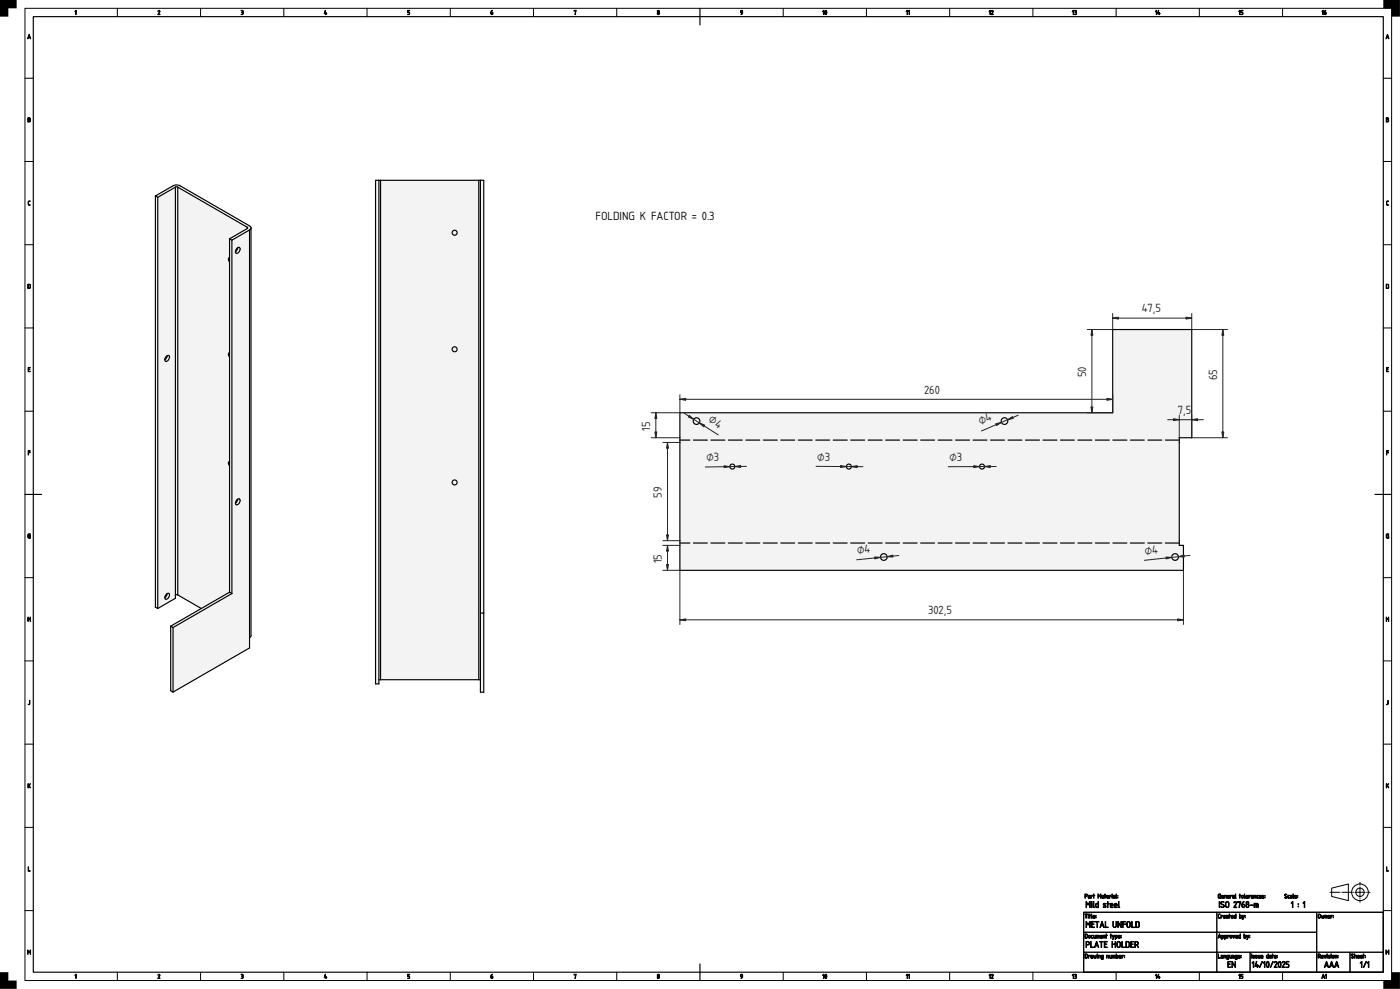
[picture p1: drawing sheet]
<svg xmlns="http://www.w3.org/2000/svg" width="841mm" height="594mm" viewBox="0 0 841 594" stroke-linecap="round" stroke-linejoin="round" font-family="sans-serif">
<defs><g id="words">
<text font-size="6.7" x="358" y="132">FOLDING K FACTOR = 0.3</text>
<g font-size="6.7" fill="#212529">
<text x="686" y="188">47,5</text>
<text x="653" y="227" transform="rotate(-90 653 227)">50</text>
<text x="731" y="228" transform="rotate(-90 731 228)">65</text>
<text x="555" y="236">260</text>
<text x="708" y="249">7,5</text>
<text x="425" y="253" transform="rotate(32 425 253)">⌀4</text>
<text x="589" y="255" transform="rotate(-23 589 255)">⌀4</text>
<text x="391" y="259" transform="rotate(-90 391 259)">15</text>
<text x="424" y="277" transform="rotate(-1 424 277)">⌀3</text>
<text x="491" y="277">⌀3</text>
<text x="570" y="277">⌀3</text>
<text x="398" y="299" transform="rotate(-90 398 299)">59</text>
<text x="515" y="333" transform="rotate(-6 515 333)">⌀4</text>
<text x="688" y="333" transform="rotate(-6 688 333)">⌀4</text>
<text x="398" y="338" transform="rotate(-90 398 338)">15</text>
<text x="558" y="369">302,5</text>
</g>
</g></defs>
<path d="M20 10h811v574h-811zM420 5v10M15 297h10M826 297h10M651 548h180v36h-180zM420 579v10" fill="none" stroke="#000" stroke-width=".7"/>
<g fill="none" stroke="#000" stroke-width=".6">
<path d="M15 5h821v584h-821zM70 5v5M120 5v5M170 5v5M220 5v5M270 5v5M320 5v5M370 5v5M470 5v5M520 5v5M570 5v5M620 5v5"/>
<path d="M670 5v5M720 5v5M770 5v5M15 47h5M831 47h5M15 97h5M831 97h5M15 147h5M831 147h5M15 197h5M831 197h5M15 247h5"/>
<path d="M831 247h5M15 347h5M831 347h5M15 397h5M831 397h5M15 447h5M831 447h5M15 497h5M831 497h5M800 533l10-2v10l-10-3zM15 547h5M651 548h80v12h-80z"/>
<path d="M651 560h80v12h-80zM731 560h60v12h-60zM731 548h60v12h-60zM791 548h40v24h-40zM831 547h5M651 572h80v12h-80zM731 572h20v12h-20zM751 572h40v12h-40zM791 572h20v12h-20zM811 572h20v12h-20zM70 584v5M120 584v5"/>
<path d="M170 584v5M220 584v5M270 584v5M320 584v5M370 584v5M470 584v5M520 584v5M570 584v5M620 584v5M670 584v5M720 584v5M770 584v5"/>
<circle cx="817" cy="536" r="5"/>
<circle cx="817" cy="536" r="2.5"/>
</g>
<g fill="#000" stroke="#000" stroke-width=".6">
<path d="M46 6v3v-2h-1zM95 6l1 1-1 2h1h-1l1-2zM145 6h1v1a1 1 0 0 1 0 1 1 1 0 0 1-1 1 .7 .7 0 0 0 1-1 .7 .7 0 0 0-1-1h1zM195 6v2h1v1l-1-1zM245 6h1h-1v1l1 1v1h-1l1-1-1-1zM345 6h1l-1 3 1-3-1 1zM17 121h1h-1v2h1h-1zM833 121h1h-1v2h1h-1zM17 221h1h-1v1h1h-1v1h1h-1zM833 221h1h-1v1h1h-1v1h1h-1zM17 271h1h-1v1h1h-1v1zM833 271h1h-1v1h1h-1v1z"/>
<path d="M17 321h1h-1v2h1v-1v1h-1zM833 321h1h-1v2h1v-1v1h-1zM17 371v1h1v-1v2v-1h-1v1zM833 371v1h1v-1v2v-1h-1v1zM18 421v2h-1h1zM834 421v2h-1h1zM17 471v1l1-1v1v1l-1-1v1zM833 471v1l1-1v1v1l-1-1v1zM17 521v2h1h-1zM833 521v2h1h-1zM17 571v1l1-1v2v-2l-1 1v-1v2zM833 571v1l1-1v2v-2l-1 1v-1v2z"/>
<path d="M46 585v3v-2h-1zM95 585l1 1-1 2h1h-1l1-2zM145 585h1v1a1 1 0 0 1 0 1 1 1 0 0 1-1 1 .7 .7 0 0 0 1-1 .7 .7 0 0 0-1-1h1zM195 585v2l1-1v1v1l-1-1zM245 585h1h-1v1l1 1v1h-1l1-1-1-1zM345 585h1l-1 3 1-3-1 1z"/>
<path d="M295 7l1-1-1 1a.8 .8 0 0 1 1 1 .8 .8 0 0 1 0 1 .8 .8 0 0 1-1-1zM295 8h1z"/>
<path d="M395 8a.5 .5 0 0 0 1 0 .5 .5 0 0 0-1 0zM395 7a.5 .5 0 0 0 1 0 .5 .5 0 0 0-1 0zM395 6h1v1a.9 .9 0 0 1 0 1 .9 .9 0 0 1-1 0z"/>
<path d="M445 6a1.5 1.5 0 0 1 0 3l1-1-1-1zM445 7a.5 .5 0 0 0 1 0 .5 .5 0 0 0-1 0z"/>
<path d="M495 6v3v-2h-1zM496 6v3v-2zM496 6a1.2 1.2 0 0 1 1 1 1.2 1.2 0 0 1-1 2z"/>
<path d="M545 6v3v-2h-1zM546 6v3v-2z"/>
<path d="M595 6v3v-2h-1zM596 6l1 1-1 2h1h-2l1-2z"/>
<path d="M645 6v3v-2h-1zM645 6h1l1 1a1 1 0 0 1 0 1 1.1 1.1 0 0 1-2 1 .7 .7 0 0 0 1-1 .7 .7 0 0 0 0-1z"/>
<path d="M695 6v3v-2h-1zM696 6v2h1l-1 1-1-1z"/>
<path d="M745 6v3v-2h-1zM745 6h2h-1v1l1 1-1 1h-1l1-1-1-1z"/>
<path d="M795 6v3v-2h-1zM796 7v-1v1a.8 .8 0 0 1 1 1 .8 .8 0 0 1-1 1 .8 .8 0 0 1-1-1z"/>
<path d="M17 21l1 2h-1zM18 21l-1 1h1z"/>
<path d="M833 21l1 2h-1zM833 21v1h1z"/>
<path d="M17 71h1v2h-1zM17 72v1h1v-1zM17 71v1h1v-1z"/>
<path d="M833 71h1v2h-1zM833 72v1h1v-1zM833 71v1h1v-1z"/>
<path d="M17 171v2h1v-2zM17 171h1v2h-1z"/>
<path d="M833 171v2h1v-2zM833 171h1v2h-1z"/>
<path d="M652 537v1h1v-1zM652 537h1v1l-1 1v1zM654 539h1zM654 538h1v2l-1-1h1zM655 538h1l-1 2zM657 537l1 1h-1v2zM660 537v1l1-1v3v-2l-1 1v-1v2zM662 539h1zM662 538h1v2l-1-1h1zM664 537v1v2zM665 538l1 1zM665 538h1v1h-1l1 1-1-1zM667 538h1h-1v2zM668 538v2zM669 539h1zM669 538h1v2l-1-1h1zM670 537l1 3z"/>
<path d="M732 537h1l-1 1v1h1v-1v2l-1-1zM734 538l1 1zM734 538h1v1h-1l1 1-1-1zM736 538h1v2l-1-2v2zM738 538v1zM737 538h1v1h-1l1 1-1-1zM739 538h1h-1v2zM741 538h1v2l-2-1h1zM742 537v3zM745 537v1v2zM746 538l1 1v-1zM745 539a1 1 0 0 1 2 0 1 1 0 0 1-2 0zM748 537v3zM749 538v1zM749 538h1v1h-1l1 1-2-1zM750 538h1h-1v2zM752 539h1zM752 538h1v2l-1-1h1zM753 538h1l1 2-1-2-1 2zM755 538h1h-1v1l1 1-1-1zM757 538v1zM757 538h1v1h-1l1 1-2-1zM758 538h1h-1l1 1v1l-1-1h1z"/>
<path d="M772 537h1l-1 1h1a.7 .7 0 0 1 0 1 .7 .7 0 0 1-1 0h1l-1-1zM774 538h1h-1v1l1 1-1-1zM775 539h1zM775 538h1v2l-1-1h1zM777 537v3zM778 538l1 1zM778 538h1v1h-1l1 1-1-1z"/>
<path d="M652 549h1l-1 3v-3zM654 550v2zM655 549v1v2zM656 549v3zM657 550l1 1zM657 550h1v1h-1l1 1-1-1z"/>
<path d="M652 554l2 1 1-1v3v-3l-1 2-1-2-1 3zM656 554h1h-1v1h1h-1v2h1h-1zM658 554h2h-1v3v-3zM662 554l1 3v-1h-2v1zM662 554l-1 2h2zM664 554v3h2h-2zM669 554v2l1 1v-1l1-2v2l-1 1-1-1zM671 554l2 2 1-2v3l-2-3-1 3zM674 554h2h-1v1h1h-1v2zM677 554v2l1 1 1-1v-2zM677 554h1h1v2l-1 1-1-1zM680 554v3h2h-2zM683 554v3h1v-3zM682 554h2v3h-2z"/>
<path d="M652 542l2 1 1-1v3v-3l-1 2-1-2-1 3zM656 543v2zM657 542v3zM659 543v2h1v-2zM658 543h2v-1v3h-2zM663 543h1h-1l1 1a.8 .8 0 0 1 0 1 .8 .8 0 0 1-1 0h1l-1-1zM665 542l1 1-1 2v-2zM667 543v1h1v-1zM667 543h2v1h-2l2 1h-2zM670 543v1h1v-1zM670 543h1v1h-1l1 1h-2zM672 542v3z"/>
<path d="M732 549h1h-1v2l1 1-1-1zM733 550h1v2zM735 550l1 1zM735 550h1v1h-1l1 1-1-1zM737 551h1zM737 550h1v2l-1-1h1zM738 549l1 1v2zM740 550l1 1zM740 550h1v1h-1l1 1-1-1zM742 550v1v-1zM741 550h1l1-1v3l-2-1zM745 550v1l1-1zM745 549v1h1v2l-1-1zM746 550l1 1 1-1-1 2z"/>
<path d="M732 542l1 3zM734 542h1h-1l1 1a1 1 0 0 1 0 2 1 1 0 0 1-1-1l1 1v-1l-2-1zM737 542v2v1l1-1v-2zM736 542h2v2v1l-2-1zM741 542h2l-1 3h1h-2l2-3h-1h-1zM744 542h1l-1 3 1-3h-1zM746 542h1l-1 1a1 1 0 0 1 2 0 1.1 1.1 0 0 1-1 2 1 1 0 0 1-1-1zM746 543v2h1v-1zM749 544a.7 .7 0 0 0 1 0 .7 .7 0 0 0-1 0zM749 542a.6 .6 0 0 0 1 0 .6 .6 0 0 0-1 0zM749 542h1v1a1.1 1.1 0 0 1 0 2 1.1 1.1 0 0 1-1 0 1.1 1.1 0 0 1 0-2zM751 544h2zM753 543h3v2l-1-2v2l-1-2-1 2z"/>
<path d="M776 542l1 3-1-3zM780 544v1zM783 542l1 3-1-3z"/>
<path d="M792 549v2h1v-1zM792 549l1 1v2l-1-1zM794 550v1l1-1v1v-1v2v-1l-1 1zM796 550h1v2v-2h-1v2zM798 550l1 1zM798 550h1v1h-1l1 1-1-1zM799 550h1l-1 2z"/>
<path d="M652 573v2h1v-1zM652 573h1v3h-1zM654 574h1h-1v2zM655 575h1zM655 574h1v2l-1-1h1zM657 574v1l1-1v1l1-1-1 2v-1l-1 1zM659 574v2zM660 574h1v2v-2h-1v2zM662 574v1h1v-1zM662 574h1l-1 2h1l-1-1zM665 574h1v2v-2h-1v2zM667 574v1h1v-1v2l-1-1zM668 574a1.2 1.2 0 0 1 2 0 1.2 1.2 0 0 1 0 2l-1-2v2v-2h-1v2zM671 574v1v-1zM670 573l1 1h1l-1 2-1-1zM673 574v1zM672 574h1v1h-1l1 1-1-1zM674 574h1h-1v2z"/>
<path d="M652 561v2h1v-1zM652 561h1v3h-1zM654 562l1 1v-1zM653 563a1 1 0 0 1 2 0 1 1 0 0 1-2 0zM656 562v1v1v-1zM657 562v1h1v-1v2l-1-1zM659 562a1.2 1.2 0 0 1 1 0 1.2 1.2 0 0 1 0 2v-2v2l-1-2v2zM661 562l1 1zM661 562h1v1h-1l1 1-1-1zM663 562h1v2v-2h-1v2zM664 561l1 1v2zM667 561l1 1h-1v2zM668 562l1 1v-1v2zM670 562v1h1v-1zM670 562a.9 .9 0 0 1 1 1 .9 .9 0 0 1-1 1zM672 562l1 1zM672 562h1v1h-1l1 1-1-1z"/>
<path d="M653 566v1h1v-1zM652 566h2l1 1-1 1h-1v1zM655 566l1 3h1h-2zM659 566l1 3-1-1h-1l-1 1zM659 566l-1 2h1zM661 566h2h-1v3l-1-3zM663 566h2h-1v1h1h-1v2h1h-2zM668 566v1h2v-1v3v-2h-2v2zM672 566l-1 2 1 1 1-1v-2zM671 566h1h1v2l-1 1-1-1zM674 566v3h2h-2zM677 566v3h1v-3zM676 566h2v3h-2zM679 566h2h-1v1h1h-1v2h1h-2zM682 566v1h1v-1zM682 566h2l-1 2 1 1-1-1h-1v1z"/>
<path d="M732 573v2l1 1h-1zM734 574h1v2l-2-1h1zM735 574h1v2v-2h-1v2zM737 574v1h1v-1zM737 574h1v2h-1h1l-1-1zM739 574v1h1v-1v2l-1-1zM740 574h1v2l-1-1h1zM742 574v1h1v-1zM742 574h1v2h-1h1l-1-1zM744 574l1 1zM744 574h1v1h-1l1 1-1-1z"/>
<path d="M732 561l1 3v-1h-1zM733 562l-1 1h1zM734 562v1h1v-1zM734 562a.9 .9 0 0 1 1 1 .9 .9 0 0 1-1 1zM736 562v1h1v-1zM736 562a.9 .9 0 0 1 1 1 .9 .9 0 0 1-1 1zM737 562h1v2zM739 562l1 1v-1zM739 563a.9 .9 0 0 1 1 0 .9 .9 0 0 1-1 0zM741 562v1l1-1-1 2zM743 562v1zM742 562h1v1h-1l1 1-1-1zM744 562v1h1v-1zM744 562h1v-1v3l-1-1zM747 562v1h1v-1zM747 561v1h2l-1 2-1-1zM749 562l1 1v-1l-1 2z"/>
<path d="M752 573v3zM753 574h1h-1l1 1v1l-2-1h1zM754 574h1h-1l1 1v1l-1-1h1zM756 574v1h1v-1v2l-1-1zM758 574l1 1zM758 574h1v1h-1l1 1-1-1zM761 574v1h1v-1zM761 574h1v-1v3l-1-1zM763 574h1v2l-2-1h1zM764 573l1 1-1 2zM766 574v1zM766 574h1v1h-1l1 1-2-1z"/>
<path d="M753 578v3v-3h-1zM755 578l-1 2h1v-1l1 1-1 1v-1h-1zM758 578l-1 3zM760 578v3v-3h-1zM761 578a1.8 1.8 0 0 0 1 3v-2zM761 578a1.8 1.8 0 0 1 1 1 1.8 1.8 0 0 1-1 2v-2zM765 578l-2 3zM766 578h1l-1 3h1h-2l2-3h-1h-1zM769 578a1.8 1.8 0 0 0 0 3v-2zM768 578a1.8 1.8 0 0 1 2 1 1.8 1.8 0 0 1-2 2v-2zM770 578h2l-1 3h1h-2l2-3h-1h-1zM773 578h1h-1v1a1.1 1.1 0 0 1 1 1 1.1 1.1 0 0 1 0 1h-1l1-1v-1h-1z"/>
<path d="M792 573v1h1v-1zM792 573h1v1v2v-1h-1v1zM794 574l1 1zM794 574h1v1h-1l1 1-1-1zM795 574l1 1 1-1-1 2zM797 574v2zM798 574h1h-1l1 1v1l-1-1h1zM800 574v2zM801 574v1v-1zM800 575a1 1 0 0 1 2 0 1 1 0 0 1-2 0zM802 574h1v2v-2h-1v2z"/>
<path d="M797 578l1 3v-1h-2v1zM797 578l-1 2h1zM800 578l1 3v-1h-2v1zM800 578l-1 2h1zM803 578l1 3v-1h-2v1zM803 578l-1 2h2z"/>
<path d="M812 573h1l-1 1h1a.7 .7 0 0 1 0 1 .7 .7 0 0 1-1 0h1l-1-1zM814 573v1h1v2l-1-2v2zM816 574v1zM816 574h1v1h-1l1 1-2-1zM817 574l1 1zM817 574h1v1h-1l1 1-1-1zM819 573l1 1h-1v2z"/>
<path d="M818 578v3v-3h-1zM821 578l-2 3zM822 578v3v-3h-1z"/>
<path d="M295 586l1-1-1 1a.8 .8 0 0 1 1 0 1 1 0 0 1 0 2 .8 .8 0 0 1-1-1zM295 586v1h1z"/>
<path d="M395 587a.5 .5 0 0 0 1 0 .5 .5 0 0 0-1 0zM395 586a.5 .5 0 0 0 1 0 .5 .5 0 0 0-1 0zM395 585h1v1a.9 .9 0 0 1 0 1 .9 .9 0 0 1-1 0z"/>
<path d="M445 585a1.5 1.5 0 0 1 0 3l1-1-1-1zM445 586a.5 .5 0 0 0 1 0 .5 .5 0 0 0-1 0z"/>
<path d="M495 585v3v-2h-1zM496 585v3v-2zM496 585a1.2 1.2 0 0 1 1 1 1.2 1.2 0 0 1-1 2z"/>
<path d="M545 585v3v-2h-1zM546 585v3v-2z"/>
<path d="M595 585v3v-2h-1zM596 585l1 1-1 2h1h-2l1-2z"/>
<path d="M645 585v3v-2h-1zM645 585h1l1 1a1 1 0 0 1 0 1 1.1 1.1 0 0 1-2 1 .7 .7 0 0 0 1-1 .7 .7 0 0 0 0-1z"/>
<path d="M695 585v3v-2h-1zM696 585v2v-1l1 1-1 1-1-1z"/>
<path d="M738 578h1h-1v1h1h-1v2h1h-1zM740 578l2 2v-2v3l-2-3v3z"/>
<path d="M745 585v3v-2h-1zM745 585h2h-1v1l1 1-1 1h-1l1-1-1-1z"/>
<path d="M795 585l1 3-1-1-1 1zM795 586v1zM797 585v3v-2h-1z"/>
</g>
<path d="M0 0h10v5h-5v5h-5zM831 0h10v10h-5v-5h-5zM0 584h5v5h5v5h-10zM836 584h5v10h-10v-5h5z" fill="#000"/>
<path d="M799 536h24" fill="none" stroke="#000" stroke-width=".6" stroke-dasharray="6 .7 .1 .7" stroke-dashoffset=".2"/>
<path d="M817 542v-12" fill="none" stroke="#000" stroke-width=".6" stroke-dasharray="6 .7 .1 .7" stroke-dashoffset="4.6"/>
<g fill="#f1f3f5">
<path d="M408 248h260v-50h48v65h-8v65h3v15h-303z" fill-rule="evenodd"/>
<path d="M408 264h300v62h-300z" fill-rule="evenodd"/>
<path d="M408 248h260v-50h48v65h-8v1h-300z" fill-rule="evenodd"/>
<path d="M408 326h300v2h3v15h-303z" fill-rule="evenodd"/>
<circle cx="603" cy="253" r="2"/>
<circle cx="531" cy="335" r="2"/>
<circle cx="418" cy="253" r="2"/>
<circle cx="706" cy="335" r="2"/>
<circle cx="590" cy="280" r="1.5"/>
<circle cx="510" cy="280" r="1.5"/>
<circle cx="440" cy="280" r="1.5"/>
</g>
<g fill="none" stroke="#000" stroke-width=".7">
<path d="M408 248h260v-50h48v65h-8v65h3v15h-303z"/>
<circle cx="418" cy="253" r="2"/>
<circle cx="603" cy="253" r="2"/>
<circle cx="440" cy="280" r="1.5"/>
<circle cx="510" cy="280" r="1.5"/>
<circle cx="590" cy="280" r="1.5"/>
<circle cx="531" cy="335" r="2"/>
<circle cx="706" cy="335" r="2"/>
</g>
<path d="M708 264h-300M708 326h-300" fill="none" stroke="#000" stroke-width=".7" stroke-dasharray="8.4 2.1"/>
<g fill="none" stroke="#212529" stroke-width=".6">
<path d="M656 198v50M668 188v10h-15M668 191h48M716 188v10h21M735 198v65M408 240h260M408 237v11h-17M668 237v11h-15M394 248v15M411 248l21 13M612 249l-22 10M701 252h22"/>
<path d="M708 249v14M716 249v14h21M391 263h17M398 266h10M401 266v59M448 280l-24 1M490 280h28M598 280h-28M398 325h10M398 328h10M401 328v15M540 334l-25 2"/>
<path d="M715 334l-28 3M398 343h10v32M711 343v32M408 372h303"/>
</g>
<g fill="#212529" stroke="#212529" stroke-width=".6">
<path d="M665 239l3 1h-3z"/>
<path d="M408 240l4-1v1z"/>
<path d="M656 198l1 3h-2z"/>
<path d="M655 244h2l-1 4z"/>
<path d="M712 191h4l-4 1z"/>
<path d="M668 191h4v1z"/>
<path d="M734 259h1v4z"/>
<path d="M735 198v3h-1z"/>
<path d="M408 372h4v1z"/>
<path d="M707 372h4l-4 1z"/>
<path d="M401 266l1 3h-2z"/>
<path d="M400 321h2l-1 4z"/>
<path d="M394 248l1 3h-2z"/>
<path d="M393 259h2l-1 4z"/>
<path d="M401 328l1 3h-2z"/>
<path d="M400 339h2l-1 4z"/>
<path d="M585 280h3l-3 1z"/>
<path d="M591 280h4v1z"/>
<path d="M505 280h3l-3 1z"/>
<path d="M511 280h4v1z"/>
<path d="M435 280h3l-3 1z"/>
<path d="M441 280h4v1z"/>
<path d="M525 335h4l-3 1z"/>
<path d="M533 334l3-1v2z"/>
<path d="M700 335h4l-3 1z"/>
<path d="M708 334l3-1v2z"/>
<path d="M598 255l4-1-3 2z"/>
<path d="M605 252l3-2 1 1z"/>
<path d="M420 254l3 1v1z"/>
<path d="M414 249l3 3-4-2z"/>
<path d="M705 252h3l-3 1z"/>
<path d="M716 252h3v1z"/>
</g>
<path d="M258 262h.1" fill="none" stroke="#000" stroke-width=".6"/>
<g fill="#f1f3f5">
<path d="M226 108h65v308h-2v-8h-61v3h-2z" fill-rule="evenodd"/>
<path d="M229 108h59v300h-59z" fill-rule="evenodd"/>
<path d="M226 108h2v303h-2z" fill-rule="evenodd"/>
<path d="M289 108h2v260h-2z" fill-rule="evenodd"/>
<path d="M288 108h1v300h-1z" fill-rule="evenodd"/>
<path d="M228 108h1v300h-1z" fill-rule="evenodd"/>
<path d="M289 368h2v48h-2z" fill-rule="evenodd"/>
<circle cx="273" cy="140" r="1.5"/>
<circle cx="273" cy="210" r="1.5"/>
<circle cx="273" cy="290" r="1.5"/>
</g>
<g fill="none" stroke="#000" stroke-width=".7">
<path d="M228 108v303h-2v-303h65v308h-2v-308M229 108v300M288 108v300M289 368h2M228 408h61"/>
<circle cx="273" cy="140" r="1.5"/>
<circle cx="273" cy="210" r="1.5"/>
<circle cx="273" cy="290" r="1.5"/>
</g>
<g fill="#f1f3f5">
<path d="M93 118l11-7h4l42 25 1 1v245l-1 1v6l-46 27-1-1v-39l18-10-15-9h-1v2l-10 7-2-1z" fill-rule="evenodd"/>
<path d="M107 112l41 24v1l-10 6v12l-1 1 1 1v55l-1 1 1 1v63l-1 1 1 2v76l-17 10-14-9z" fill-rule="evenodd"/>
<path d="M139 144l11-6v251l-46 27v-39l35-20z" fill-rule="evenodd"/>
<path d="M95 119l10-7v247l-10 7z" fill-rule="evenodd"/>
<path d="M93 118l2 1v247l-2-1z" fill-rule="evenodd"/>
<path d="M105 112h2v245h-2z" fill-rule="evenodd"/>
<path d="M138 143l1 1v213l-1-1z" fill-rule="evenodd"/>
<path d="M151 137v245l-1 1v-245z" fill-rule="evenodd"/>
<path d="M93 118l11-7h4l42 25a1.3 1.3 0 0 1 1 1 1.3 1.3 0 0 1-1 1l-11 6-1-1 11-6-43-25-11 7z" fill-rule="evenodd"/>
<path d="M103 376l35-20 1 1-35 20z" fill-rule="evenodd"/>
<path d="M103 376l1 1v39l-1-1z" fill-rule="evenodd"/>
<path d="M100 214a1.2 1.2 0 0 1 2 0 1.2 1.2 0 0 1-1 2 1.4 1.4 0 0 1-1 1 1.4 1.4 0 0 1-1-2z" fill-rule="evenodd"/>
<path d="M100 357a1.2 1.2 0 0 1 2 0 1.2 1.2 0 0 1-1 2 1.4 1.4 0 0 1-1 1 1.4 1.4 0 0 1-1-2z" fill-rule="evenodd"/>
<path d="M142 300a1.2 1.2 0 0 1 2 0 1.2 1.2 0 0 1 0 2 1.4 1.4 0 0 1-2 1 1.4 1.4 0 0 1 0-2z" fill-rule="evenodd"/>
<path d="M142 149a1.2 1.2 0 0 1 2 0 1.2 1.2 0 0 1 0 2 1.4 1.4 0 0 1-2 1 1.4 1.4 0 0 1 0-2z" fill-rule="evenodd"/>
<path d="M100 214h1a1.5 1.5 0 0 1 1 1 1.5 1.5 0 0 1-1 1 1.1 1.1 0 0 1-2 1 1.1 1.1 0 0 1 1-2z" fill-rule="evenodd"/>
<path d="M100 357l1-1a1.5 1.5 0 0 1 1 2 1.5 1.5 0 0 1-1 1 1.1 1.1 0 0 1-2 1 1.1 1.1 0 0 1 1-2z" fill-rule="evenodd"/>
<path d="M143 300a1.5 1.5 0 0 1 1 1 1.5 1.5 0 0 1-1 2 .9 .9 0 0 1-1 0 .9 .9 0 0 1 0-1z" fill-rule="evenodd"/>
<path d="M143 149a1.5 1.5 0 0 1 1 1 1.5 1.5 0 0 1-1 2 .9 .9 0 0 1-1 0 .9 .9 0 0 1 0-1z" fill-rule="evenodd"/>
<path d="M142 149h1l-2 2z" fill-rule="evenodd"/>
<path d="M100 357l-1 2z" fill-rule="evenodd"/>
<path d="M142 300h1l-2 2z" fill-rule="evenodd"/>
<path d="M100 214l-1 2z" fill-rule="evenodd"/>
<path d="M137 212h1v2z" fill-rule="evenodd"/>
<path d="M137 278l1-1v3z" fill-rule="evenodd"/>
<path d="M137 155h1v2z" fill-rule="evenodd"/>
<path d="M148 136v1z" fill-rule="evenodd"/>
</g>
<g fill="none" stroke="#000" stroke-width=".7">
<path d="M93 118l11-7h4l42 25 1 1M93 118l2 1M93 118v247l2 1M95 119v247M105 112h2M105 112l-10 7M105 112v247l-10 7M107 112l41 24M107 112v245M148 136v1M148 137l-10 6M150 138v251l-46 27"/>
<path d="M150 138l-11 6M151 137v245l-1 1M151 137l-1 1M138 155l-1 1 1 1M138 143l1 1M138 143v213M139 144v213M142 149a1.3 1.3 0 0 1 2 0 1.3 1.3 0 0 1 0 2 1.3 1.3 0 0 1-2 1 1.3 1.3 0 0 1 0-2zM143 149l-2 2M100 214a1.3 1.3 0 0 1 2 0 1.3 1.3 0 0 1-1 2 1.3 1.3 0 0 1-2 1 1.3 1.3 0 0 1 0-2zM100 214l-1 2M138 212l-1 1 1 1"/>
<path d="M138 277l-1 1 1 2M143 300l-2 2M142 300a1.3 1.3 0 0 1 2 0 1.3 1.3 0 0 1 0 2 1.3 1.3 0 0 1-2 1 1.3 1.3 0 0 1 0-2zM100 357a1.3 1.3 0 0 1 2 0 1.3 1.3 0 0 1-1 2 1.3 1.3 0 0 1-2 1 1.3 1.3 0 0 1 0-2zM100 357l-1 2M105 357h2M107 357l14 9M138 356l-35 20M138 356l1 1M139 357l-35 20M103 376v39l1 1M103 376l1 1"/>
<path d="M104 377v39"/>
</g>
<use href="#words"/>
</svg>
